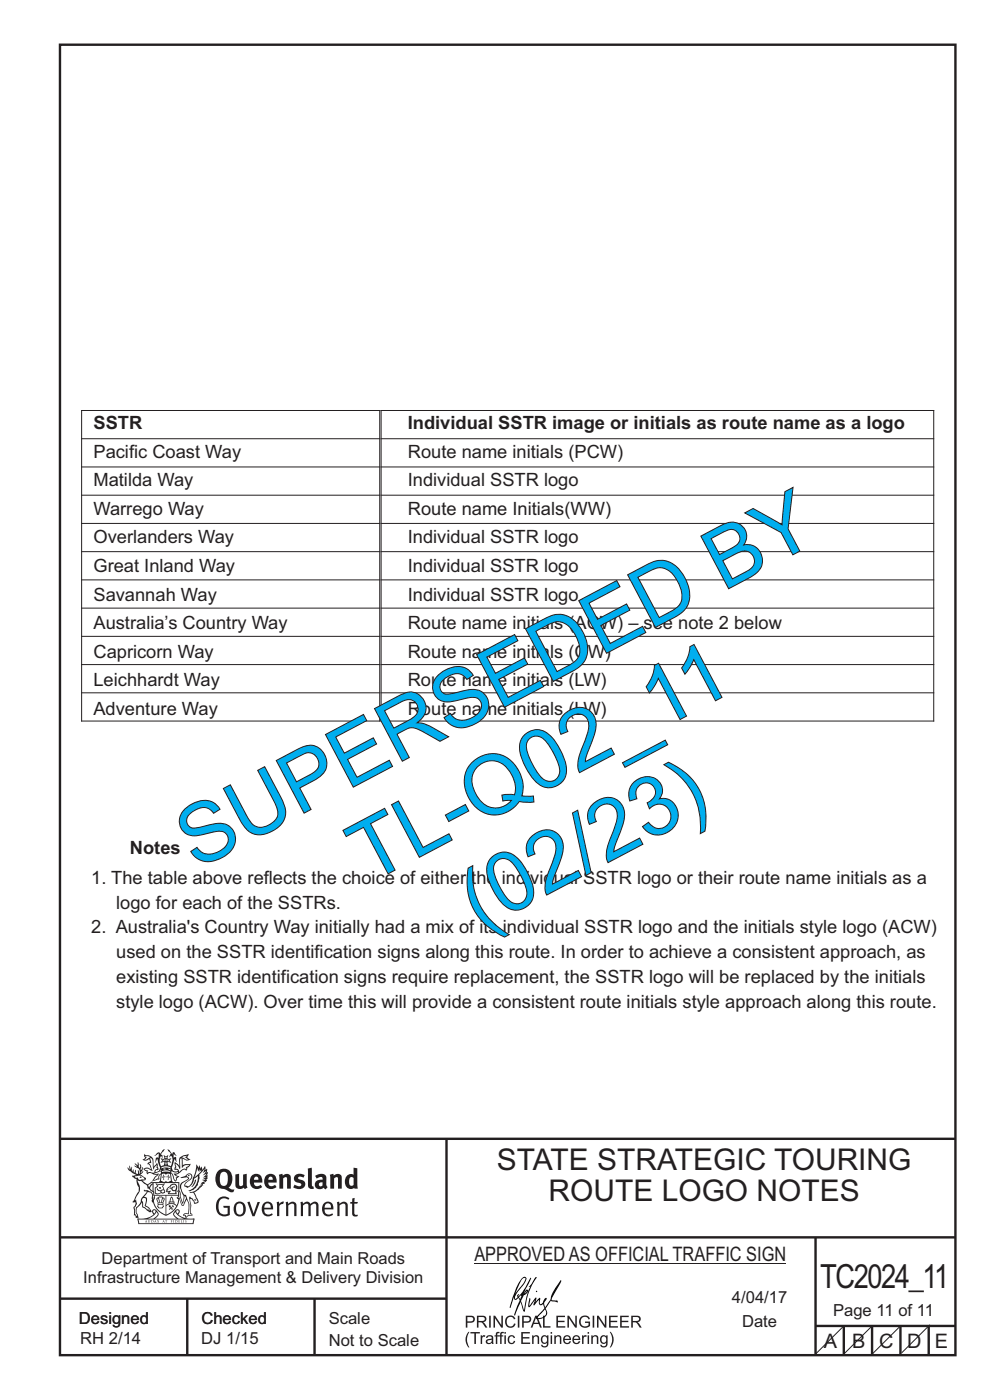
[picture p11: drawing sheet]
<svg xmlns="http://www.w3.org/2000/svg" width="210mm" height="297mm" viewBox="0 0 210 297" stroke-linecap="round" stroke-linejoin="round" font-family="sans-serif">
<defs><g id="words">
<g font-size="17.6" fill="#00aeef">
<text x="41.6" y="184.6" transform="rotate(-28 41.6 184.6)">SUPERSEDED BY</text>
<text x="78.3" y="187.5" transform="rotate(-28 78.3 187.5)">TL-Q02_11</text>
<text x="101.7" y="197.4" transform="rotate(-28 101.7 197.4)">(02/23)</text>
</g>
<text font-size="7.1" fill="#231f20" x="174" y="273.3">TC2024_11</text>
<g font-size="6.3" fill="#231f20">
<text x="105.4" y="248.2">STATE STRATEGIC TOURING</text>
<text x="116.4" y="254.8">ROUTE LOGO NOTES</text>
</g>
<g font-size="4.2" fill="#231f20">
<text x="100.6" y="267.5">APPROVED AS OFFICIAL TRAFFIC SIGN</text>
<text x="174.7" y="285.9">A</text>
<text x="180.8" y="285.9">B</text>
<text x="186.5" y="285.9">C</text>
<text x="192.4" y="285.9">D</text>
<text x="198.3" y="285.9">E</text>
</g>
<g font-size="3.9" fill="#231f20">
<text x="19.8" y="91">SSTR</text>
<text x="86.5" y="91">Individual SSTR image or initials as route name as a logo</text>
<text x="19.8" y="97.1">Pacific Coast Way</text>
<text x="86.5" y="97.1">Route name initials (PCW)</text>
<text x="19.8" y="103.2">Matilda Way</text>
<text x="86.5" y="103.2">Individual SSTR logo</text>
<text x="19.8" y="109.2">Warrego Way</text>
<text x="86.5" y="109.2">Route name Initials(WW)</text>
<text x="19.8" y="115.3">Overlanders Way</text>
<text x="86.5" y="115.3">Individual SSTR logo</text>
<text x="19.8" y="121.4">Great Inland Way</text>
<text x="86.5" y="121.4">Individual SSTR logo</text>
<text x="19.8" y="127.4">Savannah Way</text>
<text x="86.5" y="127.4">Individual SSTR logo</text>
<text x="19.8" y="133.5">Australia’s Country Way</text>
<text x="86.5" y="133.5">Route name initials (ACW) – see note 2 below</text>
<text x="19.8" y="139.5">Capricorn Way</text>
<text x="86.5" y="139.5">Route name initials (CW)</text>
<text x="19.8" y="145.6">Leichhardt Way</text>
<text x="86.5" y="145.6">Route name initials (LW)</text>
<text x="19.8" y="151.7">Adventure Way</text>
<text x="86.5" y="151.7">Route name initials (LW)</text>
<text x="27.6" y="181.2">Notes</text>
<text x="19.4" y="187.4">1. The table above reflects the choice of either the individual SSTR logo or their route name initials as a</text>
<text x="24.7" y="192.7">logo for each of the SSTRs.</text>
<text x="19.4" y="198">2. Australia's Country Way initially had a mix of its individual SSTR logo and the initials style logo (ACW)</text>
<text x="24.7" y="203.3">used on the SSTR identification signs along this route. In order to achieve a consistent approach, as</text>
<text x="24.7" y="208.6">existing SSTR identification signs require replacement, the SSTR logo will be replaced by the initials</text>
<text x="24.7" y="213.9">style logo (ACW). Over time this will provide a consistent route initials style approach along this route.</text>
</g>
<g font-size="3.5" fill="#231f20">
<text x="21.6" y="268.2">Department of Transport and Main Roads</text>
<text x="17.7" y="272.1">Infrastructure Management &amp; Delivery Division</text>
<text x="16.7" y="280.9">Designed</text>
<text x="42.7" y="280.9">Checked</text>
<text x="69.7" y="280.9">Scale</text>
<text x="155.3" y="276.5">4/04/17</text>
<text x="157.4" y="281.5">Date</text>
<text x="176.7" y="279.2">Page 11 of 11</text>
<text x="17" y="285.1">RH 2/14</text>
<text x="42.7" y="285.1">DJ 1/15</text>
<text x="69.7" y="285.5">Not to Scale</text>
</g>
</g></defs>
<g fill="none" stroke="#231f20" stroke-width=".51">
<path d="M12.7 9.5h190v278h-190zM12.7 241.6h190M94.7 241.7v45.8M12.7 275.5h82M12.7 262.5h190.1M39.7 275.5v12M66.7 275.5v12M173 262.4v24.9M173 281.3h29.7M179 281.3v6M185 281.3v6M191 281.3v6"/>
<path d="M197 281.3v6"/>
</g>
<g fill="#231f20">
<path d="M47 248.8a2.55 2.55 0 0 0 0 2.6l.3 .2a.81 .81 0 0 0 1-1v-.5a1.04 1.04 0 0 0-1.1-1.5zM46.3 248.4a1.82 1.82 0 0 1 2.1-.2 1.82 1.82 0 0 1 .9 1.9 2.29 2.29 0 0 1-.8 1.9l.7 .3h.5l-.2 .6a2.87 2.87 0 0 1-2-.7 2.12 2.12 0 0 1-1.7-3.1z" fill-rule="evenodd"/>
<path d="M49.9 249.2l.8-.2v2a.46 .46 0 0 0 .3 .6 .46 .46 0 0 0 .6-.3v-2.1l.7-.2v2.4l.2 .5-.5 .3-.3-.3a1.02 1.02 0 0 1-1.2 .3 1.02 1.02 0 0 1-.6-1.1z" fill-rule="evenodd"/>
<path d="M54 249.8l-.1 .5h.9a.49 .49 0 0 0-.2-.6 .49 .49 0 0 0-.6 .1zM53.4 249.4a1.34 1.34 0 0 1 1.6-.2 1.34 1.34 0 0 1 .6 1.5v.2h-1.7a.77 .77 0 0 0 .5 .8 .77 .77 0 0 0 .9-.4l.3 .5a1.59 1.59 0 0 1-2 .2 1.59 1.59 0 0 1-.5-2.1z" fill-rule="evenodd"/>
<path d="M57 249.8l-.1 .5h1a.49 .49 0 0 0-.2-.6 .49 .49 0 0 0-.7 .1zM56.4 249.4a1.34 1.34 0 0 1 1.6-.2 1.34 1.34 0 0 1 .7 1.5v.2h-1.8a.77 .77 0 0 0 .5 .8 .77 .77 0 0 0 .9-.4l.4 .5a1.59 1.59 0 0 1-2.1 .2 1.59 1.59 0 0 1-.5-2.1z" fill-rule="evenodd"/>
<path d="M59.2 249.2l.7-.2 .1 .4a.95 .95 0 0 1 1-.3 .95 .95 0 0 1 .7 .8v2.3h-.8v-2.3a.46 .46 0 0 0-.8 .1v2.2h-.8z" fill-rule="evenodd"/>
<path d="M62.6 249.4a1.75 1.75 0 0 1 2-.1l-.2 .5-.6-.2a.43 .43 0 0 0-.6 .3l.4 .3a1.04 1.04 0 0 1 1.2 1.1 1.04 1.04 0 0 1-1.4 1l-1.2-.4 .3-.6 1 .4 .4-.4a.88 .88 0 0 0-1-.5l-.4-.2-.1-.4z" fill-rule="evenodd"/>
<path d="M65.3 247.9l.8-.2 .1 3.8 .3 .2 .1 .5a.88 .88 0 0 1-1-.1 .88 .88 0 0 1-.3-1z" fill-rule="evenodd"/>
<path d="M67.8 250.9a.43 .43 0 0 0-.1 .7 .43 .43 0 0 0 .7-.1v-.7zM66.8 249.5a1.7 1.7 0 0 1 2.4 .1v1.8l.3 .4-.4 .5-.5-.4a1.03 1.03 0 0 1-1.7-.1 1.03 1.03 0 0 1 .8-1.5h.7v-.4a.8 .8 0 0 0-1.2 .1z" fill-rule="evenodd"/>
<path d="M70 249.2l.7-.2 .1 .4a.95 .95 0 0 1 1-.3 .95 .95 0 0 1 .7 .8v2.3h-.8v-2.3a.46 .46 0 0 0-.8 .1v2.2h-.8z" fill-rule="evenodd"/>
<path d="M74.3 249.8a1.48 1.48 0 0 0 0 1.7h.5l.2-.1v-1.5l-.3-.2zM75 247.7l.8 .1 .1 4.4h-.7l-.1-.2a1.26 1.26 0 0 1-1.4 0 1.26 1.26 0 0 1-.5-1.3 1.29 1.29 0 0 1 .4-1.4 1.29 1.29 0 0 1 1.4-.1z" fill-rule="evenodd"/>
<path d="M46.4 254.2a1.72 1.72 0 0 1 2.3 0l-.3 .3a1.24 1.24 0 0 0-1.4-.2 1.24 1.24 0 0 0-.6 1.4 1.49 1.49 0 0 0 1.2 1.9l.7-.1v-1.3h-.8l-.1-.4h1.3v1.9a1.93 1.93 0 0 1-2.2 0 1.93 1.93 0 0 1-.7-2.2l.2-.7z" fill-rule="evenodd"/>
<path d="M50.4 255.4a1.65 1.65 0 0 0 .2 2.2 .99 .99 0 0 0 1-1.4 .78 .78 0 0 0-.4-.8 .78 .78 0 0 0-.8 0zM50 255.2a1.33 1.33 0 0 1 1.6-.1 1.33 1.33 0 0 1 .5 1.4 1.31 1.31 0 0 1-1.3 1.6 1.31 1.31 0 0 1-1.2-1.6v-.6z" fill-rule="evenodd"/>
<path d="M52.5 255l.4-.1 .9 2.6 .8-2.5h.5l-1.1 3h-.5z" fill-rule="evenodd"/>
<path d="M56.3 255.5l-.2 .7h1.3a.7 .7 0 0 0-.3-.8 .7 .7 0 0 0-.8 .1zM55.9 255.3a1.22 1.22 0 0 1 1.5-.2 1.22 1.22 0 0 1 .5 1.5h-1.8a.93 .93 0 0 0 .5 1 .93 .93 0 0 0 1.1-.2l.2 .3a1.43 1.43 0 0 1-1.8 .1 1.43 1.43 0 0 1-.6-1.7z" fill-rule="evenodd"/>
<path d="M58.7 255l.4-.1 .1 .5 .4-.4 .6-.1-.2 .5a.66 .66 0 0 0-.8 .7v1.9h-.4z" fill-rule="evenodd"/>
<path d="M60.6 255l.4-.1 .1 .5a.94 .94 0 0 1 1-.5 .94 .94 0 0 1 .8 .8v2.3h-.5l-.1-2.5a.81 .81 0 0 0-1.2 .3v2.2h-.4z" fill-rule="evenodd"/>
<path d="M63.7 255l.5-.1 .1 .5 .4-.3a.78 .78 0 0 1 1.1 .3 .9 .9 0 0 1 1-.5 .9 .9 0 0 1 .8 .8v2.3h-.5l-.1-2.5a.67 .67 0 0 0-1.1 .3v2.2h-.5v-2.4l-.4-.2-.7 .4v2.2h-.5z" fill-rule="evenodd"/>
<path d="M69 255.5l-.1 .7h1.3a.7 .7 0 0 0-.3-.8 .7 .7 0 0 0-.9 .1zM68.7 255.3a1.22 1.22 0 0 1 1.5-.2 1.22 1.22 0 0 1 .5 1.5h-1.8a.93 .93 0 0 0 .4 1 .93 .93 0 0 0 1.2-.2l.1 .3a1.44 1.44 0 0 1-1.7 .1 1.44 1.44 0 0 1-.6-1.7z" fill-rule="evenodd"/>
<path d="M71.4 255l.5-.1 .1 .5a.94 .94 0 0 1 1-.5 .94 .94 0 0 1 .8 .8v2.3h-.5l-.1-2.5a.81 .81 0 0 0-1.2 .3v2.2h-.4z" fill-rule="evenodd"/>
<path d="M74.7 254.2l.5-.1v.9h.7l-.1 .3h-.6v2.2l.1 .2h.5l.1 .3a.75 .75 0 0 1-1.2-.6v-2.1h-.4v-.3h.4z" fill-rule="evenodd"/>
<path d="M30.8 245.2l1.1 .3-.9 .5h-.4l.6-.5zM31.8 245.7h.2a2.44 2.44 0 0 1 .4 1.9l.1 .5 .7-1-.1 .6 .3 .3a.57 .57 0 0 0-.6 .8l-1-.2-.5 .2 .2-.5-.8-.3 .7-.1 .9 .5 .1-.1-.6-1.3-.2-.1 .5-.1zM30.7 244.7l-.1 .5 .2 .4-.6 .4a1.04 1.04 0 0 0 1.4-.1l.2 .6-.3 .1-.2 .4a.94 .94 0 0 1 .8 1.1l-.2-.1a1.16 1.16 0 0 0-1.5-.1l.3 .4 .4 .2 .1 .5 .2 .1 .1-.2a.94 .94 0 0 1 1.1 .2l.8 .1-1.2 1.2a1.13 1.13 0 0 0 1.2-.2l.4-.1-.1-.4 .5-.7a.83 .83 0 0 0-.6 1l-.3-.1-.7 .4 1.1-1.4-.5 .1h-.5l1.3-.6-.1-.1-.9 .4v-.3l.2-.2 .3 .1 .1-.3-.2-.4v-.6l-.1-.4-.7 1v-.7a1.42 1.42 0 0 0-1.6-1.8z" fill-rule="evenodd"/>
<path d="M38.5 245.6l.5-.3 .7-.1-.6 .3 .8 .5h-.3zM38.3 245.8l.2-.1 .1 2a1.69 1.69 0 0 1 1.6-.6l-.8 .5 .1 .5a1.1 1.1 0 0 0-1.5 .6l-.1-.5-.2-.2h-.5l.3-.4-.3-.7a1.42 1.42 0 0 1 .8 1.1l.2-.1zM37.1 246.5l.1 1-.2 .3 .1 .4h.5l.1 .2a.96 .96 0 0 1-1.1-.1l-.1 .1a1.06 1.06 0 0 0 1.3 .2v.1a.72 .72 0 0 1-1 .2l.3 .5 .6 .2-.4 .2-.1 .6-.2-.3-.4-1.1-.4-.4 .4 .9a1.54 1.54 0 0 0 .7 1.2l.2-.3a.58 .58 0 0 1 .4-.8l.2-.1h-.3l-.5-.3 .9-.5a.93 .93 0 0 1 1.2-.5v.2l.2-.2 .1-.5a.99 .99 0 0 0 .7-.8l-1.3 .1-.3 .2-.1-1.4 .9 .4 .9-.3h-.4l-.5-.4 .4-.7-.6 .2a1.46 1.46 0 0 0-1.4 2.1v.4l-.2-.4z" fill-rule="evenodd"/>
<path d="M35.6 249.2l.2 .1-.1 .3 .4 .1h-.4v.6l-.1-.6h-.3l.3-.1z" fill-rule="evenodd"/>
<path d="M34.6 249.2l.2 .1v.3l.3 .1h-.3l-.1 .6v-.6h-.4l.4-.1z" fill-rule="evenodd"/>
<path d="M34.3 249.1a.57 .57 0 0 1 .9 .2 .57 .57 0 0 1 .9-.2l.2 1.4h-.2a.57 .57 0 0 1-.9 0 .69 .69 0 0 1-1.1 0zM34.2 248.4l-.3 2.1-.2 .4h3l-.2-.4-.3-2.1h-.2v.3l-.8-.2-.8 .2v-.3z" fill-rule="evenodd"/>
<path d="M34.2 252.7a.3 .3 0 0 0 .6 0 .3 .3 0 0 0-.6 0zM33.3 251.2l.3 .3-.3 .4a.79 .79 0 0 0 0 1.3l.8-.2-.1-.3a.55 .55 0 0 1-.7-.6l.1-.1 .2 .3 .3 .2 .8-.2-.4-.7 .4-.3-.7 .1zM33 251l1.1 .2 .9-.2-.4 .6 .4 1.2a.56 .56 0 0 1-.8 .3l-.2 .1a.73 .73 0 0 1-.9 .1 .73 .73 0 0 1-.3-1v-.4l.6-.3z" fill-rule="evenodd"/>
<path d="M35.6 252.1l.7-.4a.58 .58 0 0 1 1-.1 .58 .58 0 0 1-.4 .9l-.3-.3a.43 .43 0 0 1 .6-.4 .57 .57 0 0 0-.8 .2l-.2-.1-.3 .1 .4 .2a.55 .55 0 0 0 .9 .4v.5h-1.3l.3-.4-.1-.1-.6 .1 .2-.2-.2-.2zM35.4 252.1l-.1 .2a.39 .39 0 0 0 .2 .6h.3l-.2 .4h1.9l-.1-.8a.86 .86 0 0 0-.1-1.3 .86 .86 0 0 0-1.3 .4z" fill-rule="evenodd"/>
<path d="M36 255.1h.8v.2h-.8zM36.4 254.1l.2 .8h-.4zM36.4 253.8l-.3 .5-.1 .6h-.2v.4l-.7 .4 .2 .1a1.48 1.48 0 0 1 2.1 .2l.2-.1-.6-.5v-.5h-.2l-.1-.6z" fill-rule="evenodd"/>
<path d="M35.8 255.7l.4 .1 .1 .3 .3-.2-.2-.2a.38 .38 0 0 1 .5 .5l-.2-.2-.3 .2 .3 .2-.3 .3-.1-.4-.4 .4-.1-.2 .4-.3-.1-.1-.2 .1z" fill-rule="evenodd"/>
<path d="M34.5 254.3h.2v.2l-.2 .6h-.2zM33.6 255.6h.9v.2a.55 .55 0 0 1-.8 .4v-.2l-.2-.1zM33.4 254.3h.2l.2 .8h-.2zM33.6 255.3h.8l.1 .1h-.8zM33.8 254h.5l-.2 1.1h-.1zM33.3 254.1l-.1 .3 .3 1.1a.48 .48 0 0 0-.1 .6 .48 .48 0 0 0 .5 .2h.5a.49 .49 0 0 0 .2-.8l.3-1.1-.1-.3a1.42 1.42 0 0 0-1.5 0z" fill-rule="evenodd"/>
<path d="M33.7 251.8l.4 .1 .1 .3h-.3z" fill-rule="evenodd"/>
<path d="M41.3 250.4l.3-.2-.2 .8-.6 .8h-.2l.5-.7z" fill-rule="evenodd"/>
<path d="M39.7 249.3l.3-.2 .5 .2a.88 .88 0 0 1-.6 1.1 1.22 1.22 0 0 0-.8 1.3l.5 .2a.72 .72 0 0 0 .9-.4l.5-.8 .2-.6 .8-.6v.2a2.85 2.85 0 0 1-2 2.9l.1 .1a2.13 2.13 0 0 0 1.9-1.5v-.3a2.01 2.01 0 0 0 .3-1.7l1.1-1.3-.4 1 .7-.5-.7 1 .8-.4-.8 .8 .7-.2-.9 .6 .8-.1-.8 .4h.7l-.8 .3 .3 .2h-.4l.2 .3h-.4l.2 .3h-.4l.1 .2-.1 .1a2.16 2.16 0 0 1-2 1l.1 .2 .4-.1a.76 .76 0 0 1 .7 .8l.5 1.2-.6 .2a1.45 1.45 0 0 0-1.1-1.3l.2 1.8-.1 1.8 .4 .3a1.07 1.07 0 0 0-1.2 .4v-.3l-.5-.2a.87 .87 0 0 1 1.1-.1v-.7a4.4 4.4 0 0 0-.6-3.1l-.1-.3h-.2a2.16 2.16 0 0 1-.7-2.2l.3-.3 1.2-.8a.55 .55 0 0 0-.4-.8zM37.8 252.7a.76 .76 0 0 1 .3 1.1l.6 1.6 .4-1.7 .2 .1a.61 .61 0 0 1-.1 .9l-.3 .8-.2 .1-.7-1.6-.3 .1a1.18 1.18 0 0 0 .1-1.4zM41.8 247.8l.2 .8 .3-.6v.6l.4-.5a1.9 1.9 0 0 1-1.2 1.4l-.3 .3zM38.2 249.9l1.4-.1 .2 .1v.3l-.5 .2a1.26 1.26 0 0 0-.9 2l.2 .6a1.84 1.84 0 0 1 .1 2.1l-.4-1.4a.96 .96 0 0 0-.4-1.2l-.4 .2a.78 .78 0 0 1 0 1.3l.1 .3h.4l.4 1.1a.38 .38 0 0 0 .2 .4 .38 .38 0 0 0 .4-.1l.6-1.2a2.94 2.94 0 0 1 .4 2.5l-.1 .4h-.8l-.3 .4v.2l.4-.1 .1 .4 .2 .1a1.02 1.02 0 0 1 1.3-.5v-.4l-.3-.1 .1-1.8-.3-1.3 .1 .1a1.14 1.14 0 0 1 .8 .9 .63 .63 0 0 0 .8-.2 .63 .63 0 0 0-.2-.9l-.6-1.2 .9-.6 .2-.4h.3l-.1-.2h.4l-.1-.3h.3l-.1-.3 .5-.1-.2-.2 .6-.4v-.2h-.2l.4-.5h-.3l.3-.5-.4 .1 .4-.5v-.3l-.3 .2 .2-.7-.1-.2-.4 .3v-.8l-.6 .8-.2-.8-.2 .5-.3-.7-.1 .6-.5-.8-.1 1.4-.6 1.9a1.81 1.81 0 0 1-1 1.4l-.6-.2a1.75 1.75 0 0 1 1.1-1.2 .75 .75 0 0 0 .1-1.3 .75 .75 0 0 0-1.2 .4z" fill-rule="evenodd"/>
<path d="M41.2 254.4h.3l.2 .2-.4 .1z" fill-rule="evenodd"/>
<path d="M29.4 258.7h11.6l-.1 .8h-11.4zM31.3 258.5l.5-.1a2.48 2.48 0 0 0 1.4-1.3l.3 .5-.5 .6-.5 .3zM32.5 256.9l.3-.2 .2 .1-.3 .7zM37.2 257.1a2.65 2.65 0 0 0 1.8 1.4h-1.1l-.5-.3-.5-.6zM37.4 256.8l.2-.1 .3 .2-.3 .6zM29.2 258.5l.1 1.2h11.8l.2-1.1-.2-.1a4.1 4.1 0 0 1-3.3-.9l.3-.4-.1-.6a1.06 1.06 0 0 0-1.3 1l.2 .4 .6 .5h-4.7l.3-.1a.84 .84 0 0 0 .6-.8 .84 .84 0 0 0-.5-.8l-.3-.2h-.5l-.1 .6 .3 .4a4.2 4.2 0 0 1-3.4 .9z" fill-rule="evenodd"/>
<path d="M31 259l.1 .2h-.2zM31 258.8l-.3 .6 .4-.2 .2 .2z" fill-rule="evenodd"/>
<path d="M31.3 258.9h.3v.4a.25 .25 0 0 0 .2-.1 .25 .25 0 0 0-.1-.3h.1a.29 .29 0 0 1 0 .4 .29 .29 0 0 1-.4 0 .29 .29 0 0 1 0-.4z" fill-rule="evenodd"/>
<path d="M32.2 258.9a.22 .22 0 0 1 .3 .2 .22 .22 0 0 1-.3 .2zM32 258.9l.1 .5a.33 .33 0 0 0 .4-.1 .33 .33 0 0 0 0-.4 .33 .33 0 0 0-.5 0z" fill-rule="evenodd"/>
<path d="M32.9 259l.1 .2h-.2zM32.9 258.8l-.2 .6 .3-.2 .2 .2z" fill-rule="evenodd"/>
<path d="M33.3 258.9h.2l.1 .1 .2-.1-.2 .2 .2 .3-.3-.3-.1 .3h-.1l.2-.3z" fill-rule="evenodd"/>
<path d="M34.7 259l.1 .2h-.2zM34.7 258.8l-.3 .6 .4-.2 .2 .2z" fill-rule="evenodd"/>
<path d="M35 258.8l.5 .1h-.2v.5h-.2l.1-.5z" fill-rule="evenodd"/>
<path d="M36.2 258.9h.3h-.1v.2h.1h-.1v.3h-.2z" fill-rule="evenodd"/>
<path d="M36.7 258.9h.2v.5h-.2z" fill-rule="evenodd"/>
<path d="M37.3 258.9a.22 .22 0 0 1 .3 .2 .22 .22 0 0 1-.3 .2zM37.1 258.9v.5a.33 .33 0 0 0 .5-.1 .33 .33 0 0 0 0-.4 .33 .33 0 0 0-.5 0z" fill-rule="evenodd"/>
<path d="M37.8 258.9h.4h-.2v.2h.1h-.1v.2l.2 .1h-.4z" fill-rule="evenodd"/>
<path d="M38.4 258.9h.2l-.1 .4 .2 .1h-.3z" fill-rule="evenodd"/>
<path d="M38.9 258.9h.2v.5h-.2z" fill-rule="evenodd"/>
<path d="M39.3 258.9h.2h-.1l.2 .3-.2 .2-.1-.1v-.1l.2 .1z" fill-rule="evenodd"/>
<path d="M34.2 247.7a1.51 1.51 0 0 1 2 .2 2.67 2.67 0 0 0-2.1 0zM35.7 247.9l.4 .2 .1 .2-.4-.1zM34.6 247.9h.5l.1 .2h-.4zM34 248.2l.3 .1-.3 .1zM34.9 247.2l.3-.2 .3 .2zM34.9 245.9l.2 .1v.3h-.2zM35 245.4l.2 .2 .2-.2-.1 .3h-.2zM35.1 246.6h.2l.1 .4-.2-.2-.2 .2zM35.3 246l.2-.1v.4h-.2zM34.4 246l.3 .1 .1 .2-.4 .1 .2-.2zM35.7 246.1l.3-.1-.2 .2 .2 .2-.4-.1zM32.7 245.2l1-.5-.1 1-.2-.2-.3 .2-.3 1.1 .5-1 .3 .9a1.84 1.84 0 0 1 .2 1.7l.4 .1a2.48 2.48 0 0 1 2.2 0l.2-.2-.2-.7 .7-1.8 .4 .7-.2-1-.2-.1-.2 .3v-.9l.6 .4-.6-.8-.3 .1-.1 .4-.5-.9-.5-.3 .2 .5 .6 .5-.5 .8 .4-.4a2.06 2.06 0 0 1 0 2.3l-.5-.2-.2-.6 .1-.1 .8 .2-.4-.5 .4-.5-.7 .2-.2-.2 .2-.7-.5 .4-.5-.4 .2 .7-.2 .2-.7-.2 .4 .5-.4 .5 .8-.2 .1 .1-.2 .6-.5 .2a2.02 2.02 0 0 1 0-2.2l.3 .5-.1-.7-.3-.1 .8-1.2-.4 .3-.5 .8-.2-.3a.8 .8 0 0 0-.8 .5z" fill-rule="evenodd"/>
<path d="M29.2 250.4l.3 .2a.61 .61 0 0 1 .8 .3l.3 .2a.8 .8 0 0 1 .6 1l.4 .1 .5 .5a1 1 0 0 1 .5 1.1l-.1 .7v-.5h-.1a.96 .96 0 0 0-.8-1.3l-.2-.2h-.7l-.1-.1-.1 .1 .1 .3h.6l-1.2 1.4-.2 .9-.4 .6a1.33 1.33 0 0 0-.5 1.8l.2 .5a1.26 1.26 0 0 1-.5-1.5l-.1-.3a1.56 1.56 0 0 0 .4-1.7l-.3 .2 .2-.5a3.2 3.2 0 0 0 .7-3zM30.4 254.2h.4a2.06 2.06 0 0 1-.1 1.6l.7 .5 .4 .4-.6-.1-.8-.6-.1-.9a.51 .51 0 0 1 .1-.9zM28.6 249.6a1.52 1.52 0 0 1 2.1 .5l-1.1 .2-.2-.1-.1-.4-.5 .1zM27.5 247.3v.8l-.3-.4-.1 .1a3.1 3.1 0 0 0 1.9 1.5l-1 .1 .5 .6 .5 .1 .1 1.1a1.84 1.84 0 0 1-.3 2.5l-.4 .9-.3 .4 .2 .1 .4-.1 .1 .4-.2 .5-.3 .2 .1 1.8 .2-.1 .3 .6h.1l.4-.1-.1-.5a1.3 1.3 0 0 1-.1-1.7l.9-1 .1 1.1 .6 .2 .5 .5 .1-.1 .2 .3h.5a1.85 1.85 0 0 0-1.2-1.4l.1-.3a1.39 1.39 0 0 0 0-1.4l-.5-.1 .5-.5a.66 .66 0 0 1 .9-.4 .66 .66 0 0 1 .3 .9l-.1 .4 .2-.1v.2l-.1 .3 .2 .5 .1-.3a2.24 2.24 0 0 0 .1-2.2 .73 .73 0 0 1-.7-.7 .73 .73 0 0 1 .6-.7v-.2a.94 .94 0 0 0-.9 .8 .48 .48 0 0 1-.1-.5 .48 .48 0 0 1 .5-.3l.5-.3a.51 .51 0 0 0-.8 .2l-.5 .2-1-.7 .6-.1 .2-.5-1.2-.7 .5-.5v-.3l-.5 .4 .1-.2a.69 .69 0 0 0 .2-1v.5l-.2 .2v-1.1l-.3-.2 .1 .6-.1 .2-.4-1.3v.7l-.6-.4 .5 .7-.6-.2 .3 .3a1 1 0 0 1 .7 1.4l-.2-.7v.8l-.5-.2v-.7l-.2 .6-.2-.1-.1-.6-.2 .4-.2-.2 .1-.7-.2 .5z" fill-rule="evenodd"/>
<path d="M29.6 249.8l.2-.2 .3 .3z" fill-rule="evenodd"/>
<path d="M32.4 250.8h5.6v2l-.2-.1v-1.7h-5.2v2.5h5.2v-.8l.1 .2-.1 1.1v-.3h-2.5v4a4.1 4.1 0 0 0 2.6-3.6l.1-.1a4 4 0 0 1-2.8 3.9 4.2 4.2 0 0 1-2.8-4.7l.1 1.3 .1-.2a3.8 3.8 0 0 0 2.5 3.4v-4h-2.5l-.2-.9z" fill-rule="evenodd"/>
<circle cx="40" cy="249.4" r=".17"/>
</g>
<path d="M100.6 268h66.2" fill="none" stroke="#231f20" stroke-width=".21"/>
<path d="M98.8 279.1h1a.77 .77 0 0 1 .9 .7 .77 .77 0 0 1-.9 .8h-.7v1h-.3zM99.1 279.4v.9h.7a.47 .47 0 0 0 .6-.4 .47 .47 0 0 0-.6-.5zM101.2 279.1h1.1a.7 .7 0 0 1 .9 .6 .7 .7 0 0 1-.7 .8l.9 1.1h-.4l-.4-.5a.9 .9 0 0 0-1.1-.6v1.1h-.3zM101.5 279.4v.8h.7a.44 .44 0 0 0 .6-.3 .44 .44 0 0 0-.5-.5zM103.8 279.1h.3v2.5h-.3zM104.7 279.1h.3l1.3 2v-2h.4v2.5h-.4l-1.3-1.9v1.9h-.3zM107.5 279.3a1.1 1.1 0 0 1 1.8 .5l-.3 .1a.82 .82 0 0 0-1.1-.4 .82 .82 0 0 0-.4 1.1 .78 .78 0 0 0 .7 .8 .78 .78 0 0 0 .8-.6h.4a1.17 1.17 0 0 1-1.5 .8 1.17 1.17 0 0 1-.7-1.5zM109.8 279.1h.4v2.5h-.4zM110.8 279.1h.9a.77 .77 0 0 1 1 .7 .77 .77 0 0 1-1 .8h-.6v1h-.3zM111.1 279.4v.9h.6a.47 .47 0 0 0 .6-.4 .47 .47 0 0 0-.6-.5zM113.5 279.1h.4l1 2.5h-.3l-.3-.7h-1.1l-.3 .7h-.3zM113.7 279.4l-.4 1.2h.9zM115.2 279.1h.3v2.2h1.3v.3h-1.6zM118 279.1h1.8v.3h-1.4v.8h1.4v.3h-1.4v.8h1.5v.3h-1.9zM120.4 279.1h.3l1.3 2v-2h.4v2.5h-.4l-1.3-1.9v1.9h-.3zM123.3 279.4a1.15 1.15 0 0 1 1.8 .4l-.3 .1a.91 .91 0 0 0-1.2-.4 .91 .91 0 0 0-.4 1.3 .98 .98 0 0 0 1.6 .3v-.4h-.7v-.3h1.1v.9a1.37 1.37 0 0 1-2 0 1.37 1.37 0 0 1 .1-1.9zM125.7 279.1h.4v2.5h-.4zM126.6 279.1h.4l1.3 2v-2h.3v2.5h-.3l-1.3-1.9v1.9h-.4zM129.2 279.1h1.8v.3h-1.5v.8h1.4v.3h-1.4v.8h1.6v.3h-1.9zM131.5 279.1h1.9v.3h-1.5v.8h1.4v.3h-1.4v.8h1.5v.3h-1.9zM133.9 279.1h1.1a.7 .7 0 0 1 .9 .6 .7 .7 0 0 1-.7 .8l.9 1.1h-.4l-.3-.5a.9 .9 0 0 0-1.2-.6v1.1h-.3zM134.2 279.4v.8h.8a.44 .44 0 0 0 .6-.3 .44 .44 0 0 0-.6-.5zM99.4 282.5h.2l-.4 .7a2.89 2.89 0 0 0 .4 2.7h-.2a2.55 2.55 0 0 1 0-3.4zM99.8 282.6h2v.3h-.8v2.2h-.4v-2.2h-.8zM102 283.3h.2v.3l.2-.3h.4h.2l-.2 .3a.41 .41 0 0 0-.4 .1 .41 .41 0 0 0-.1 .5v.9h-.3zM103.2 283.5a.83 .83 0 0 1 1.1-.2 .83 .83 0 0 1 .3 1l.1 .8h-.3l-.1-.2a.66 .66 0 0 1-.9 .3 .66 .66 0 0 1-.2-.9l1.1-.3a.46 .46 0 0 0-.4-.5 .46 .46 0 0 0-.5 .3h-.3zM103.5 284.4a.32 .32 0 0 0 0 .5 .32 .32 0 0 0 .4 0l.4-.3v-.4zM105.3 282.7l.7-.1-.1 .2-.4 .2v.3h.3v.2h-.3v1.6h-.3v-1.6h-.3v-.2h.3zM106.2 282.7l.7-.1-.1 .2-.4 .2v.3h.4v.2h-.4v1.6h-.3v-1.6h-.3v-.2h.3zM107 282.6h.3v.3h-.3zM107 283.3h.3v1.8h-.3zM108 283.4a.78 .78 0 0 1 1.3 .4l-.3 .1a.5 .5 0 0 0-.7-.4 .5 .5 0 0 0-.3 .7 .5 .5 0 0 0 .4 .7 .5 .5 0 0 0 .6-.5l.3 .1a.85 .85 0 0 1-1.2 .6 .85 .85 0 0 1-.4-1.3zM110.6 282.6h1.8v.3h-1.5v.8h1.4v.3h-1.4v.8h1.6v.3h-1.9zM112.9 283.3h.3v.2a.65 .65 0 0 1 .7-.2 .65 .65 0 0 1 .5 .7v1.1h-.3v-1.1a.45 .45 0 0 0-.6-.5 .45 .45 0 0 0-.3 .6v1h-.3zM115 283.5l.5-.3 .5 .3v-.2h.3v1.6a.8 .8 0 0 1-.5 .9 .8 .8 0 0 1-1-.5h.3a.52 .52 0 0 0 .7 .2 .52 .52 0 0 0 .2-.6 .88 .88 0 0 1-1.2-.2 .88 .88 0 0 1 .2-1.2zM115.2 283.7a.6 .6 0 0 0-.1 .8 .6 .6 0 0 0 .9 .1 .61 .61 0 0 0 0-.8 .61 .61 0 0 0-.8-.1zM116.8 282.6h.3v.3h-.3zM116.8 283.3h.3v1.8h-.3zM117.6 283.3h.3v.2a.65 .65 0 0 1 .8-.2 .65 .65 0 0 1 .4 .7v1.1h-.3v-1.1a.45 .45 0 0 0-.5-.5 .45 .45 0 0 0-.4 .6v1h-.3zM119.7 283.5a.85 .85 0 0 1 1-.2 .85 .85 0 0 1 .4 1h-1.3a.53 .53 0 0 0 .4 .6 .53 .53 0 0 0 .6-.4l.3 .1a.91 .91 0 0 1-1.3 .4 .91 .91 0 0 1-.3-1.3zM119.9 283.6l-.1 .4h1l-.4-.5zM121.6 283.5a.85 .85 0 0 1 1.1-.2 .85 .85 0 0 1 .4 1h-1.4a.53 .53 0 0 0 .4 .6 .53 .53 0 0 0 .7-.4l.3 .1a.91 .91 0 0 1-1.3 .4 .91 .91 0 0 1-.3-1.3zM121.9 283.6l-.2 .4h1.1l-.4-.5zM123.5 283.3h.2v.3l.2-.3h.4h.2l-.1 .3a.41 .41 0 0 0-.5 .1 .41 .41 0 0 0-.1 .5v.9h-.3zM124.6 282.6h.4v.3h-.4zM124.6 283.3h.4v1.8h-.4zM125.4 283.3h.3v.2a.65 .65 0 0 1 .8-.2 .65 .65 0 0 1 .4 .7v1.1h-.3v-1.1a.45 .45 0 0 0-.5-.5 .45 .45 0 0 0-.4 .6v1h-.3zM127.5 283.5l.6-.3 .5 .3v-.2h.3v1.6a.8 .8 0 0 1-.6 .9 .8 .8 0 0 1-1-.5h.3a.52 .52 0 0 0 .7 .2 .52 .52 0 0 0 .3-.6 .88 .88 0 0 1-1.2-.2 .88 .88 0 0 1 .1-1.2zM127.7 283.7a.6 .6 0 0 0-.1 .8 .6 .6 0 0 0 .9 .1 .61 .61 0 0 0 0-.8 .61 .61 0 0 0-.8-.1zM129.3 282.5h.3a2.55 2.55 0 0 1 0 3.4h-.3a2.92 2.92 0 0 0 0-3.4z" fill="#231f20"/>
<g fill="#000001">
<path d="M111.6 274l.2-.2-.5 .7zM110.4 274.8l.3 .1-.3 .7-.3-.4zM110.9 271.2h.5a9.3 9.3 0 0 1-2 3.1l-.1 .2 1-2.5zM110.6 271.3a14.7 14.7 0 0 0-2.2 4.9l-.3 1.2 .1 .1 .8-2.3a.42 .42 0 0 0 .2 .6 .42 .42 0 0 0 .6-.3l.2-.2 .2 .6-1.1 3.1 .2 .1 1.1-2.9 .6 1.9 .2 .2 .2-.5a13.5 13.5 0 0 1 2-6.2l.5-.5-.2-.2-1.6 2.1 .4-.1a14.9 14.9 0 0 0-1.3 5.1l-.4-1.2a1.39 1.39 0 0 1 .2-1.8l.1-.2a.92 .92 0 0 0 .8-1.2 .75 .75 0 0 0-.7 .7l-.2 .2 1.6-3.4h-.1l-.4 .7a10.5 10.5 0 0 1-2.2 3.2l.2-.4a.32 .32 0 0 0-.4 .2 .32 .32 0 0 0 .1 .4l-.5 .4a3.2 3.2 0 0 1 1.1-2.3l.5-.6a2.49 2.49 0 0 0 .7-1.6l-.3-.2z" fill-rule="evenodd"/>
<path d="M115.6 277.8a1.15 1.15 0 0 1 .1 1.3 1.15 1.15 0 0 1-1.2 .5h-.5zM112.3 275.4l-.3 1.7 .3 .2 1.2-1.5-.3 1.1 1.1-1.2a.94 .94 0 0 0 .4 1.2l.5-.3 .3 .9-1.2 1.3a.98 .98 0 0 0-.5 1 1.9 1.9 0 0 0 2.3-1.3l-.1-.2a1.02 1.02 0 0 1 .3-1.5l.5-.9 1.5 .3-.2-.4v.2l-1.1-.2v-.2l2-3.6 .1-.3-.1-.1-1.8 2.7a6.6 6.6 0 0 1-1.5 3l-.2-.2a1.01 1.01 0 0 1 .4-1.4l.1-.2-.3-.2-.3 .5-.2 .5-.5 .4-.2-.4 .1-.9-.2-.1-.8 .9 .2-.9h-.1l-1.4 1.7 .2-1.4v-.1z" fill-rule="evenodd"/>
<path d="M113.7 273.8l.3 .3h-.3z" fill-rule="evenodd"/>
</g>
<g fill="none" stroke="#231f20" stroke-width=".21">
<path d="M17.2 99.1h63.4M17.2 93.1h63.4M17.2 87.1h63.4M17.3 87v66.1M80.5 87v66.1M80.7 99.1h117.5M80.7 93.1h117.5M80.7 87.1h117.5M80.8 87v66.1M198.1 87v66.1M17.2 117h63.4M17.2 111h63.4"/>
<path d="M17.2 105.1h63.4M80.7 117h117.5M80.7 111h117.5M80.7 105.1h117.5M17.2 135h63.4M17.2 129h63.4M17.2 123h63.4M80.7 135h117.5M80.7 129h117.5M80.7 123h117.5M17.2 153h63.4M17.2 147h63.4"/>
<path d="M17.2 141h63.4M80.7 153h117.5M80.7 147h117.5M80.7 141h117.5M179 281.3l-6 6M185 281.3l-6 6M191 281.3l-6 6M197.3 281l-6 6"/>
</g>
<use href="#words"/>
</svg>
